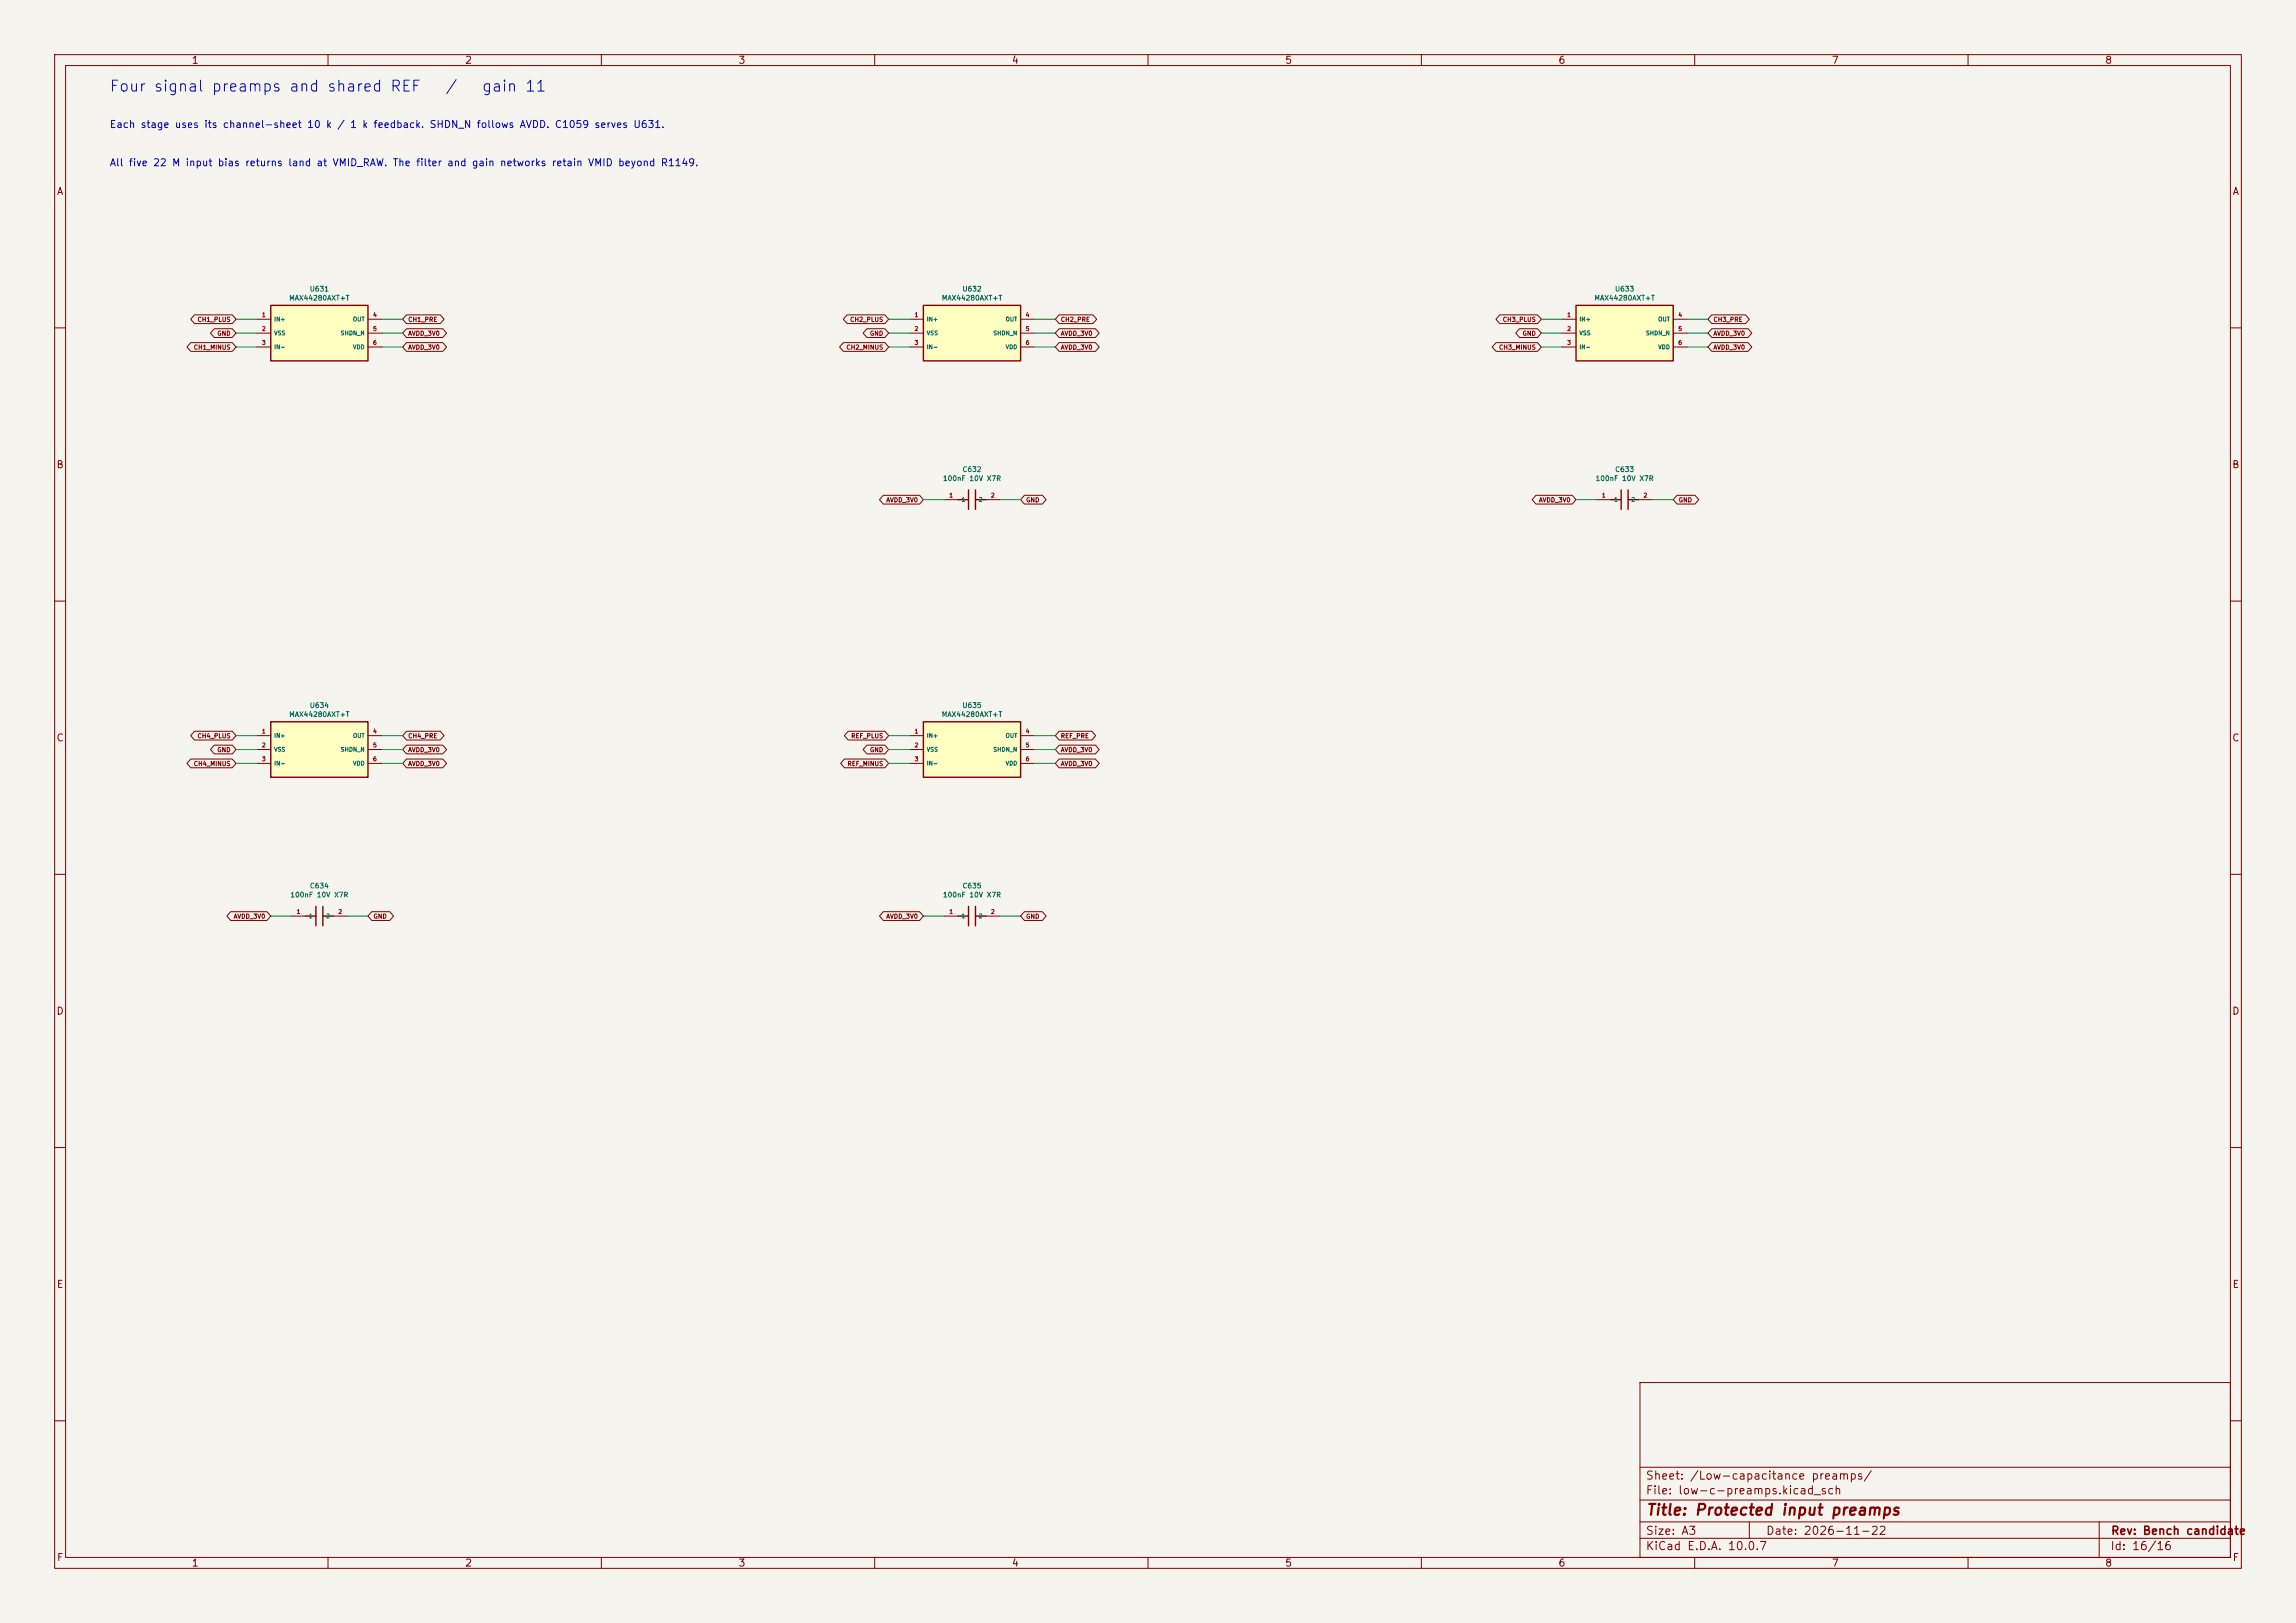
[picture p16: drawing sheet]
(kicad_sch (version 20230121) (generator eeschema) (paper "A3")
(title_block (title "Protected input preamps") (date "2026-11-22") (rev "Bench candidate"))
(lib_symbols (symbol "CuraLink:MAX44280AXT_T" (pin_names (offset 0.508)) (in_bom yes) (on_board yes)
(property "Reference" "U" (at 0 0 0) (effects (font (size 0.9 0.9))  hide))
(property "Value" "MAX44280AXT_T" (at 0 0 0) (effects (font (size 0.9 0.9))  hide))
(symbol "MAX44280AXT_T_1_1"
(rectangle (start -8.89 5.08) (end 8.89 -5.08) (stroke (width .254) (type default)) (fill (type background)))
(pin input line (at -11.43 2.54 0) (length 2.54) (name "IN+" (effects (font (size 0.75 0.75))  )) (number "1" (effects (font (size 0.75 0.75))  )))
(pin power_in line (at -11.43 0 0) (length 2.54) (name "VSS" (effects (font (size 0.75 0.75))  )) (number "2" (effects (font (size 0.75 0.75))  )))
(pin input line (at -11.43 -2.54 0) (length 2.54) (name "IN-" (effects (font (size 0.75 0.75))  )) (number "3" (effects (font (size 0.75 0.75))  )))
(pin output line (at 11.43 2.54 180) (length 2.54) (name "OUT" (effects (font (size 0.75 0.75))  )) (number "4" (effects (font (size 0.75 0.75))  )))
(pin input line (at 11.43 0 180) (length 2.54) (name "SHDN_N" (effects (font (size 0.75 0.75))  )) (number "5" (effects (font (size 0.75 0.75))  )))
(pin power_in line (at 11.43 -2.54 180) (length 2.54) (name "VDD" (effects (font (size 0.75 0.75))  )) (number "6" (effects (font (size 0.75 0.75))  )))))
(symbol "CuraLink:Capacitor" (pin_names (offset 0.508)) (in_bom yes) (on_board yes)
(property "Reference" "C" (at 0 0 0) (effects (font (size 0.9 0.9))  hide))
(property "Value" "Capacitor" (at 0 0 0) (effects (font (size 0.9 0.9))  hide))
(symbol "Capacitor_1_1"
(polyline (pts (xy -0.635 -1.778) (xy -0.635 1.778)) (stroke (width .254) (type default)) (fill (type none)))
(polyline (pts (xy 0.635 -1.778) (xy 0.635 1.778)) (stroke (width .254) (type default)) (fill (type none)))
(polyline (pts (xy -2.54 0) (xy -0.635 0)) (stroke (width .254) (type default)) (fill (type none)))
(polyline (pts (xy 0.635 0) (xy 2.54 0)) (stroke (width .254) (type default)) (fill (type none)))
(pin passive line (at -5.08 0 0) (length 2.54) (name "1" (effects (font (size 0.75 0.75))  )) (number "1" (effects (font (size 0.75 0.75))  )))
(pin passive line (at 5.08 0 180) (length 2.54) (name "2" (effects (font (size 0.75 0.75))  )) (number "2" (effects (font (size 0.75 0.75))  ))))))
(text "Four signal preamps and shared REF   /   gain 11" (at 20 16 0) (effects (font (size 2 2)) (justify left) ))
(text "Each stage uses its channel-sheet 10 k / 1 k feedback. SHDN_N follows AVDD. C1059 serves U631." (at 20 23 0) (effects (font (size 1.3 1.3)) (justify left) ))
(text "All five 22 M input bias returns land at VMID_RAW. The filter and gain networks retain VMID beyond R1149." (at 20 30 0) (effects (font (size 1.3 1.3)) (justify left) ))
(symbol (lib_id "CuraLink:MAX44280AXT_T") (at 58.42 60.96 0) (unit 1) (in_bom yes) (on_board yes)
(property "Reference" "U631" (at 58.42 52.88 0) (effects (font (size 0.9 0.9))  ))
(property "Value" "MAX44280AXT+T" (at 58.42 54.53 0) (effects (font (size 0.9 0.9))  ))
(property "Footprint" "CuraLinkFour:SOT-363_SC-70-6" (at 58.42 60.96 0) (effects (font (size 0.9 0.9))  hide))
(property "Datasheet" "https://www.analog.com/media/en/technical-documentation/data-sheets/MAX44280.pdf" (at 58.42 60.96 0) (effects (font (size 0.9 0.9))  hide))
(property "LCSC" "C2058813" (at 58.42 60.96 0) (effects (font (size 0.9 0.9))  hide))
(property "MPN" "MAX44280AXT+T" (at 58.42 60.96 0) (effects (font (size 0.9 0.9))  hide))
(property "DNP" "no" (at 58.42 60.96 0) (effects (font (size 0.9 0.9))  hide))
(property "Assembly" "PCB_SMT" (at 58.42 60.96 0) (effects (font (size 0.9 0.9))  hide))
(pin "1")
(pin "2")
(pin "3")
(pin "4")
(pin "5")
(pin "6") )
(wire (pts (xy 46.99 58.42) (xy 43.18 58.42)) (stroke (width 0.1524) (type default)))
(global_label "CH1_PLUS" (shape bidirectional) (at 43.18 58.42 180) (effects (font (size 0.8 0.8)) (justify right) ) (property "Intersheetrefs" "${INTERSHEET_REFS}" (at 43.18 58.42 0) (effects (font (size 0.9 0.9))  hide)))
(wire (pts (xy 46.99 60.96) (xy 43.18 60.96)) (stroke (width 0.1524) (type default)))
(global_label "GND" (shape bidirectional) (at 43.18 60.96 180) (effects (font (size 0.8 0.8)) (justify right) ) (property "Intersheetrefs" "${INTERSHEET_REFS}" (at 43.18 60.96 0) (effects (font (size 0.9 0.9))  hide)))
(wire (pts (xy 46.99 63.5) (xy 43.18 63.5)) (stroke (width 0.1524) (type default)))
(global_label "CH1_MINUS" (shape bidirectional) (at 43.18 63.5 180) (effects (font (size 0.8 0.8)) (justify right) ) (property "Intersheetrefs" "${INTERSHEET_REFS}" (at 43.18 63.5 0) (effects (font (size 0.9 0.9))  hide)))
(wire (pts (xy 69.85 58.42) (xy 73.66 58.42)) (stroke (width 0.1524) (type default)))
(global_label "CH1_PRE" (shape bidirectional) (at 73.66 58.42 0) (effects (font (size 0.8 0.8)) (justify left) ) (property "Intersheetrefs" "${INTERSHEET_REFS}" (at 73.66 58.42 0) (effects (font (size 0.9 0.9))  hide)))
(wire (pts (xy 69.85 60.96) (xy 73.66 60.96)) (stroke (width 0.1524) (type default)))
(global_label "AVDD_3V0" (shape bidirectional) (at 73.66 60.96 0) (effects (font (size 0.8 0.8)) (justify left) ) (property "Intersheetrefs" "${INTERSHEET_REFS}" (at 73.66 60.96 0) (effects (font (size 0.9 0.9))  hide)))
(wire (pts (xy 69.85 63.5) (xy 73.66 63.5)) (stroke (width 0.1524) (type default)))
(global_label "AVDD_3V0" (shape bidirectional) (at 73.66 63.5 0) (effects (font (size 0.8 0.8)) (justify left) ) (property "Intersheetrefs" "${INTERSHEET_REFS}" (at 73.66 63.5 0) (effects (font (size 0.9 0.9))  hide)))
(symbol (lib_id "CuraLink:MAX44280AXT_T") (at 177.8 60.96 0) (unit 1) (in_bom yes) (on_board yes)
(property "Reference" "U632" (at 177.8 52.88 0) (effects (font (size 0.9 0.9))  ))
(property "Value" "MAX44280AXT+T" (at 177.8 54.53 0) (effects (font (size 0.9 0.9))  ))
(property "Footprint" "CuraLinkFour:SOT-363_SC-70-6" (at 177.8 60.96 0) (effects (font (size 0.9 0.9))  hide))
(property "Datasheet" "https://www.analog.com/media/en/technical-documentation/data-sheets/MAX44280.pdf" (at 177.8 60.96 0) (effects (font (size 0.9 0.9))  hide))
(property "LCSC" "C2058813" (at 177.8 60.96 0) (effects (font (size 0.9 0.9))  hide))
(property "MPN" "MAX44280AXT+T" (at 177.8 60.96 0) (effects (font (size 0.9 0.9))  hide))
(property "DNP" "no" (at 177.8 60.96 0) (effects (font (size 0.9 0.9))  hide))
(property "Assembly" "PCB_SMT" (at 177.8 60.96 0) (effects (font (size 0.9 0.9))  hide))
(pin "1")
(pin "2")
(pin "3")
(pin "4")
(pin "5")
(pin "6") )
(wire (pts (xy 166.37 58.42) (xy 162.56 58.42)) (stroke (width 0.1524) (type default)))
(global_label "CH2_PLUS" (shape bidirectional) (at 162.56 58.42 180) (effects (font (size 0.8 0.8)) (justify right) ) (property "Intersheetrefs" "${INTERSHEET_REFS}" (at 162.56 58.42 0) (effects (font (size 0.9 0.9))  hide)))
(wire (pts (xy 166.37 60.96) (xy 162.56 60.96)) (stroke (width 0.1524) (type default)))
(global_label "GND" (shape bidirectional) (at 162.56 60.96 180) (effects (font (size 0.8 0.8)) (justify right) ) (property "Intersheetrefs" "${INTERSHEET_REFS}" (at 162.56 60.96 0) (effects (font (size 0.9 0.9))  hide)))
(wire (pts (xy 166.37 63.5) (xy 162.56 63.5)) (stroke (width 0.1524) (type default)))
(global_label "CH2_MINUS" (shape bidirectional) (at 162.56 63.5 180) (effects (font (size 0.8 0.8)) (justify right) ) (property "Intersheetrefs" "${INTERSHEET_REFS}" (at 162.56 63.5 0) (effects (font (size 0.9 0.9))  hide)))
(wire (pts (xy 189.23 58.42) (xy 193.04 58.42)) (stroke (width 0.1524) (type default)))
(global_label "CH2_PRE" (shape bidirectional) (at 193.04 58.42 0) (effects (font (size 0.8 0.8)) (justify left) ) (property "Intersheetrefs" "${INTERSHEET_REFS}" (at 193.04 58.42 0) (effects (font (size 0.9 0.9))  hide)))
(wire (pts (xy 189.23 60.96) (xy 193.04 60.96)) (stroke (width 0.1524) (type default)))
(global_label "AVDD_3V0" (shape bidirectional) (at 193.04 60.96 0) (effects (font (size 0.8 0.8)) (justify left) ) (property "Intersheetrefs" "${INTERSHEET_REFS}" (at 193.04 60.96 0) (effects (font (size 0.9 0.9))  hide)))
(wire (pts (xy 189.23 63.5) (xy 193.04 63.5)) (stroke (width 0.1524) (type default)))
(global_label "AVDD_3V0" (shape bidirectional) (at 193.04 63.5 0) (effects (font (size 0.8 0.8)) (justify left) ) (property "Intersheetrefs" "${INTERSHEET_REFS}" (at 193.04 63.5 0) (effects (font (size 0.9 0.9))  hide)))
(symbol (lib_id "CuraLink:Capacitor") (at 177.8 91.44 0) (unit 1) (in_bom yes) (on_board yes)
(property "Reference" "C632" (at 177.8 85.9 0) (effects (font (size 0.9 0.9))  ))
(property "Value" "100nF 10V X7R" (at 177.8 87.55 0) (effects (font (size 0.9 0.9))  ))
(property "Footprint" "CuraLink:C_0402_1005Metric" (at 177.8 91.44 0) (effects (font (size 0.9 0.9))  hide))
(property "Datasheet" "https://www.lcsc.com/product-detail/C41851.html" (at 177.8 91.44 0) (effects (font (size 0.9 0.9))  hide))
(property "LCSC" "C41851" (at 177.8 91.44 0) (effects (font (size 0.9 0.9))  hide))
(property "MPN" "0402B104K160NT" (at 177.8 91.44 0) (effects (font (size 0.9 0.9))  hide))
(property "DNP" "no" (at 177.8 91.44 0) (effects (font (size 0.9 0.9))  hide))
(property "Assembly" "PCB_SMT" (at 177.8 91.44 0) (effects (font (size 0.9 0.9))  hide))
(pin "1")
(pin "2") )
(wire (pts (xy 172.72 91.44) (xy 168.91 91.44)) (stroke (width 0.1524) (type default)))
(global_label "AVDD_3V0" (shape bidirectional) (at 168.91 91.44 180) (effects (font (size 0.8 0.8)) (justify right) ) (property "Intersheetrefs" "${INTERSHEET_REFS}" (at 168.91 91.44 0) (effects (font (size 0.9 0.9))  hide)))
(wire (pts (xy 182.88 91.44) (xy 186.69 91.44)) (stroke (width 0.1524) (type default)))
(global_label "GND" (shape bidirectional) (at 186.69 91.44 0) (effects (font (size 0.8 0.8)) (justify left) ) (property "Intersheetrefs" "${INTERSHEET_REFS}" (at 186.69 91.44 0) (effects (font (size 0.9 0.9))  hide)))
(symbol (lib_id "CuraLink:MAX44280AXT_T") (at 297.18 60.96 0) (unit 1) (in_bom yes) (on_board yes)
(property "Reference" "U633" (at 297.18 52.88 0) (effects (font (size 0.9 0.9))  ))
(property "Value" "MAX44280AXT+T" (at 297.18 54.53 0) (effects (font (size 0.9 0.9))  ))
(property "Footprint" "CuraLinkFour:SOT-363_SC-70-6" (at 297.18 60.96 0) (effects (font (size 0.9 0.9))  hide))
(property "Datasheet" "https://www.analog.com/media/en/technical-documentation/data-sheets/MAX44280.pdf" (at 297.18 60.96 0) (effects (font (size 0.9 0.9))  hide))
(property "LCSC" "C2058813" (at 297.18 60.96 0) (effects (font (size 0.9 0.9))  hide))
(property "MPN" "MAX44280AXT+T" (at 297.18 60.96 0) (effects (font (size 0.9 0.9))  hide))
(property "DNP" "no" (at 297.18 60.96 0) (effects (font (size 0.9 0.9))  hide))
(property "Assembly" "PCB_SMT" (at 297.18 60.96 0) (effects (font (size 0.9 0.9))  hide))
(pin "1")
(pin "2")
(pin "3")
(pin "4")
(pin "5")
(pin "6") )
(wire (pts (xy 285.75 58.42) (xy 281.94 58.42)) (stroke (width 0.1524) (type default)))
(global_label "CH3_PLUS" (shape bidirectional) (at 281.94 58.42 180) (effects (font (size 0.8 0.8)) (justify right) ) (property "Intersheetrefs" "${INTERSHEET_REFS}" (at 281.94 58.42 0) (effects (font (size 0.9 0.9))  hide)))
(wire (pts (xy 285.75 60.96) (xy 281.94 60.96)) (stroke (width 0.1524) (type default)))
(global_label "GND" (shape bidirectional) (at 281.94 60.96 180) (effects (font (size 0.8 0.8)) (justify right) ) (property "Intersheetrefs" "${INTERSHEET_REFS}" (at 281.94 60.96 0) (effects (font (size 0.9 0.9))  hide)))
(wire (pts (xy 285.75 63.5) (xy 281.94 63.5)) (stroke (width 0.1524) (type default)))
(global_label "CH3_MINUS" (shape bidirectional) (at 281.94 63.5 180) (effects (font (size 0.8 0.8)) (justify right) ) (property "Intersheetrefs" "${INTERSHEET_REFS}" (at 281.94 63.5 0) (effects (font (size 0.9 0.9))  hide)))
(wire (pts (xy 308.61 58.42) (xy 312.42 58.42)) (stroke (width 0.1524) (type default)))
(global_label "CH3_PRE" (shape bidirectional) (at 312.42 58.42 0) (effects (font (size 0.8 0.8)) (justify left) ) (property "Intersheetrefs" "${INTERSHEET_REFS}" (at 312.42 58.42 0) (effects (font (size 0.9 0.9))  hide)))
(wire (pts (xy 308.61 60.96) (xy 312.42 60.96)) (stroke (width 0.1524) (type default)))
(global_label "AVDD_3V0" (shape bidirectional) (at 312.42 60.96 0) (effects (font (size 0.8 0.8)) (justify left) ) (property "Intersheetrefs" "${INTERSHEET_REFS}" (at 312.42 60.96 0) (effects (font (size 0.9 0.9))  hide)))
(wire (pts (xy 308.61 63.5) (xy 312.42 63.5)) (stroke (width 0.1524) (type default)))
(global_label "AVDD_3V0" (shape bidirectional) (at 312.42 63.5 0) (effects (font (size 0.8 0.8)) (justify left) ) (property "Intersheetrefs" "${INTERSHEET_REFS}" (at 312.42 63.5 0) (effects (font (size 0.9 0.9))  hide)))
(symbol (lib_id "CuraLink:Capacitor") (at 297.18 91.44 0) (unit 1) (in_bom yes) (on_board yes)
(property "Reference" "C633" (at 297.18 85.9 0) (effects (font (size 0.9 0.9))  ))
(property "Value" "100nF 10V X7R" (at 297.18 87.55 0) (effects (font (size 0.9 0.9))  ))
(property "Footprint" "CuraLink:C_0402_1005Metric" (at 297.18 91.44 0) (effects (font (size 0.9 0.9))  hide))
(property "Datasheet" "https://www.lcsc.com/product-detail/C41851.html" (at 297.18 91.44 0) (effects (font (size 0.9 0.9))  hide))
(property "LCSC" "C41851" (at 297.18 91.44 0) (effects (font (size 0.9 0.9))  hide))
(property "MPN" "0402B104K160NT" (at 297.18 91.44 0) (effects (font (size 0.9 0.9))  hide))
(property "DNP" "no" (at 297.18 91.44 0) (effects (font (size 0.9 0.9))  hide))
(property "Assembly" "PCB_SMT" (at 297.18 91.44 0) (effects (font (size 0.9 0.9))  hide))
(pin "1")
(pin "2") )
(wire (pts (xy 292.1 91.44) (xy 288.29 91.44)) (stroke (width 0.1524) (type default)))
(global_label "AVDD_3V0" (shape bidirectional) (at 288.29 91.44 180) (effects (font (size 0.8 0.8)) (justify right) ) (property "Intersheetrefs" "${INTERSHEET_REFS}" (at 288.29 91.44 0) (effects (font (size 0.9 0.9))  hide)))
(wire (pts (xy 302.26 91.44) (xy 306.07 91.44)) (stroke (width 0.1524) (type default)))
(global_label "GND" (shape bidirectional) (at 306.07 91.44 0) (effects (font (size 0.8 0.8)) (justify left) ) (property "Intersheetrefs" "${INTERSHEET_REFS}" (at 306.07 91.44 0) (effects (font (size 0.9 0.9))  hide)))
(symbol (lib_id "CuraLink:MAX44280AXT_T") (at 58.42 137.16 0) (unit 1) (in_bom yes) (on_board yes)
(property "Reference" "U634" (at 58.42 129.08 0) (effects (font (size 0.9 0.9))  ))
(property "Value" "MAX44280AXT+T" (at 58.42 130.73 0) (effects (font (size 0.9 0.9))  ))
(property "Footprint" "CuraLinkFour:SOT-363_SC-70-6" (at 58.42 137.16 0) (effects (font (size 0.9 0.9))  hide))
(property "Datasheet" "https://www.analog.com/media/en/technical-documentation/data-sheets/MAX44280.pdf" (at 58.42 137.16 0) (effects (font (size 0.9 0.9))  hide))
(property "LCSC" "C2058813" (at 58.42 137.16 0) (effects (font (size 0.9 0.9))  hide))
(property "MPN" "MAX44280AXT+T" (at 58.42 137.16 0) (effects (font (size 0.9 0.9))  hide))
(property "DNP" "no" (at 58.42 137.16 0) (effects (font (size 0.9 0.9))  hide))
(property "Assembly" "PCB_SMT" (at 58.42 137.16 0) (effects (font (size 0.9 0.9))  hide))
(pin "1")
(pin "2")
(pin "3")
(pin "4")
(pin "5")
(pin "6") )
(wire (pts (xy 46.99 134.62) (xy 43.18 134.62)) (stroke (width 0.1524) (type default)))
(global_label "CH4_PLUS" (shape bidirectional) (at 43.18 134.62 180) (effects (font (size 0.8 0.8)) (justify right) ) (property "Intersheetrefs" "${INTERSHEET_REFS}" (at 43.18 134.62 0) (effects (font (size 0.9 0.9))  hide)))
(wire (pts (xy 46.99 137.16) (xy 43.18 137.16)) (stroke (width 0.1524) (type default)))
(global_label "GND" (shape bidirectional) (at 43.18 137.16 180) (effects (font (size 0.8 0.8)) (justify right) ) (property "Intersheetrefs" "${INTERSHEET_REFS}" (at 43.18 137.16 0) (effects (font (size 0.9 0.9))  hide)))
(wire (pts (xy 46.99 139.7) (xy 43.18 139.7)) (stroke (width 0.1524) (type default)))
(global_label "CH4_MINUS" (shape bidirectional) (at 43.18 139.7 180) (effects (font (size 0.8 0.8)) (justify right) ) (property "Intersheetrefs" "${INTERSHEET_REFS}" (at 43.18 139.7 0) (effects (font (size 0.9 0.9))  hide)))
(wire (pts (xy 69.85 134.62) (xy 73.66 134.62)) (stroke (width 0.1524) (type default)))
(global_label "CH4_PRE" (shape bidirectional) (at 73.66 134.62 0) (effects (font (size 0.8 0.8)) (justify left) ) (property "Intersheetrefs" "${INTERSHEET_REFS}" (at 73.66 134.62 0) (effects (font (size 0.9 0.9))  hide)))
(wire (pts (xy 69.85 137.16) (xy 73.66 137.16)) (stroke (width 0.1524) (type default)))
(global_label "AVDD_3V0" (shape bidirectional) (at 73.66 137.16 0) (effects (font (size 0.8 0.8)) (justify left) ) (property "Intersheetrefs" "${INTERSHEET_REFS}" (at 73.66 137.16 0) (effects (font (size 0.9 0.9))  hide)))
(wire (pts (xy 69.85 139.7) (xy 73.66 139.7)) (stroke (width 0.1524) (type default)))
(global_label "AVDD_3V0" (shape bidirectional) (at 73.66 139.7 0) (effects (font (size 0.8 0.8)) (justify left) ) (property "Intersheetrefs" "${INTERSHEET_REFS}" (at 73.66 139.7 0) (effects (font (size 0.9 0.9))  hide)))
(symbol (lib_id "CuraLink:Capacitor") (at 58.42 167.64 0) (unit 1) (in_bom yes) (on_board yes)
(property "Reference" "C634" (at 58.42 162.1 0) (effects (font (size 0.9 0.9))  ))
(property "Value" "100nF 10V X7R" (at 58.42 163.75 0) (effects (font (size 0.9 0.9))  ))
(property "Footprint" "CuraLink:C_0402_1005Metric" (at 58.42 167.64 0) (effects (font (size 0.9 0.9))  hide))
(property "Datasheet" "https://www.lcsc.com/product-detail/C41851.html" (at 58.42 167.64 0) (effects (font (size 0.9 0.9))  hide))
(property "LCSC" "C41851" (at 58.42 167.64 0) (effects (font (size 0.9 0.9))  hide))
(property "MPN" "0402B104K160NT" (at 58.42 167.64 0) (effects (font (size 0.9 0.9))  hide))
(property "DNP" "no" (at 58.42 167.64 0) (effects (font (size 0.9 0.9))  hide))
(property "Assembly" "PCB_SMT" (at 58.42 167.64 0) (effects (font (size 0.9 0.9))  hide))
(pin "1")
(pin "2") )
(wire (pts (xy 53.34 167.64) (xy 49.53 167.64)) (stroke (width 0.1524) (type default)))
(global_label "AVDD_3V0" (shape bidirectional) (at 49.53 167.64 180) (effects (font (size 0.8 0.8)) (justify right) ) (property "Intersheetrefs" "${INTERSHEET_REFS}" (at 49.53 167.64 0) (effects (font (size 0.9 0.9))  hide)))
(wire (pts (xy 63.5 167.64) (xy 67.31 167.64)) (stroke (width 0.1524) (type default)))
(global_label "GND" (shape bidirectional) (at 67.31 167.64 0) (effects (font (size 0.8 0.8)) (justify left) ) (property "Intersheetrefs" "${INTERSHEET_REFS}" (at 67.31 167.64 0) (effects (font (size 0.9 0.9))  hide)))
(symbol (lib_id "CuraLink:MAX44280AXT_T") (at 177.8 137.16 0) (unit 1) (in_bom yes) (on_board yes)
(property "Reference" "U635" (at 177.8 129.08 0) (effects (font (size 0.9 0.9))  ))
(property "Value" "MAX44280AXT+T" (at 177.8 130.73 0) (effects (font (size 0.9 0.9))  ))
(property "Footprint" "CuraLinkFour:SOT-363_SC-70-6" (at 177.8 137.16 0) (effects (font (size 0.9 0.9))  hide))
(property "Datasheet" "https://www.analog.com/media/en/technical-documentation/data-sheets/MAX44280.pdf" (at 177.8 137.16 0) (effects (font (size 0.9 0.9))  hide))
(property "LCSC" "C2058813" (at 177.8 137.16 0) (effects (font (size 0.9 0.9))  hide))
(property "MPN" "MAX44280AXT+T" (at 177.8 137.16 0) (effects (font (size 0.9 0.9))  hide))
(property "DNP" "no" (at 177.8 137.16 0) (effects (font (size 0.9 0.9))  hide))
(property "Assembly" "PCB_SMT" (at 177.8 137.16 0) (effects (font (size 0.9 0.9))  hide))
(pin "1")
(pin "2")
(pin "3")
(pin "4")
(pin "5")
(pin "6") )
(wire (pts (xy 166.37 134.62) (xy 162.56 134.62)) (stroke (width 0.1524) (type default)))
(global_label "REF_PLUS" (shape bidirectional) (at 162.56 134.62 180) (effects (font (size 0.8 0.8)) (justify right) ) (property "Intersheetrefs" "${INTERSHEET_REFS}" (at 162.56 134.62 0) (effects (font (size 0.9 0.9))  hide)))
(wire (pts (xy 166.37 137.16) (xy 162.56 137.16)) (stroke (width 0.1524) (type default)))
(global_label "GND" (shape bidirectional) (at 162.56 137.16 180) (effects (font (size 0.8 0.8)) (justify right) ) (property "Intersheetrefs" "${INTERSHEET_REFS}" (at 162.56 137.16 0) (effects (font (size 0.9 0.9))  hide)))
(wire (pts (xy 166.37 139.7) (xy 162.56 139.7)) (stroke (width 0.1524) (type default)))
(global_label "REF_MINUS" (shape bidirectional) (at 162.56 139.7 180) (effects (font (size 0.8 0.8)) (justify right) ) (property "Intersheetrefs" "${INTERSHEET_REFS}" (at 162.56 139.7 0) (effects (font (size 0.9 0.9))  hide)))
(wire (pts (xy 189.23 134.62) (xy 193.04 134.62)) (stroke (width 0.1524) (type default)))
(global_label "REF_PRE" (shape bidirectional) (at 193.04 134.62 0) (effects (font (size 0.8 0.8)) (justify left) ) (property "Intersheetrefs" "${INTERSHEET_REFS}" (at 193.04 134.62 0) (effects (font (size 0.9 0.9))  hide)))
(wire (pts (xy 189.23 137.16) (xy 193.04 137.16)) (stroke (width 0.1524) (type default)))
(global_label "AVDD_3V0" (shape bidirectional) (at 193.04 137.16 0) (effects (font (size 0.8 0.8)) (justify left) ) (property "Intersheetrefs" "${INTERSHEET_REFS}" (at 193.04 137.16 0) (effects (font (size 0.9 0.9))  hide)))
(wire (pts (xy 189.23 139.7) (xy 193.04 139.7)) (stroke (width 0.1524) (type default)))
(global_label "AVDD_3V0" (shape bidirectional) (at 193.04 139.7 0) (effects (font (size 0.8 0.8)) (justify left) ) (property "Intersheetrefs" "${INTERSHEET_REFS}" (at 193.04 139.7 0) (effects (font (size 0.9 0.9))  hide)))
(symbol (lib_id "CuraLink:Capacitor") (at 177.8 167.64 0) (unit 1) (in_bom yes) (on_board yes)
(property "Reference" "C635" (at 177.8 162.1 0) (effects (font (size 0.9 0.9))  ))
(property "Value" "100nF 10V X7R" (at 177.8 163.75 0) (effects (font (size 0.9 0.9))  ))
(property "Footprint" "CuraLink:C_0402_1005Metric" (at 177.8 167.64 0) (effects (font (size 0.9 0.9))  hide))
(property "Datasheet" "https://www.lcsc.com/product-detail/C41851.html" (at 177.8 167.64 0) (effects (font (size 0.9 0.9))  hide))
(property "LCSC" "C41851" (at 177.8 167.64 0) (effects (font (size 0.9 0.9))  hide))
(property "MPN" "0402B104K160NT" (at 177.8 167.64 0) (effects (font (size 0.9 0.9))  hide))
(property "DNP" "no" (at 177.8 167.64 0) (effects (font (size 0.9 0.9))  hide))
(property "Assembly" "PCB_SMT" (at 177.8 167.64 0) (effects (font (size 0.9 0.9))  hide))
(pin "1")
(pin "2") )
(wire (pts (xy 172.72 167.64) (xy 168.91 167.64)) (stroke (width 0.1524) (type default)))
(global_label "AVDD_3V0" (shape bidirectional) (at 168.91 167.64 180) (effects (font (size 0.8 0.8)) (justify right) ) (property "Intersheetrefs" "${INTERSHEET_REFS}" (at 168.91 167.64 0) (effects (font (size 0.9 0.9))  hide)))
(wire (pts (xy 182.88 167.64) (xy 186.69 167.64)) (stroke (width 0.1524) (type default)))
(global_label "GND" (shape bidirectional) (at 186.69 167.64 0) (effects (font (size 0.8 0.8)) (justify left) ) (property "Intersheetrefs" "${INTERSHEET_REFS}" (at 186.69 167.64 0) (effects (font (size 0.9 0.9))  hide)))
(sheet_instances (path "" (page "16"))))
